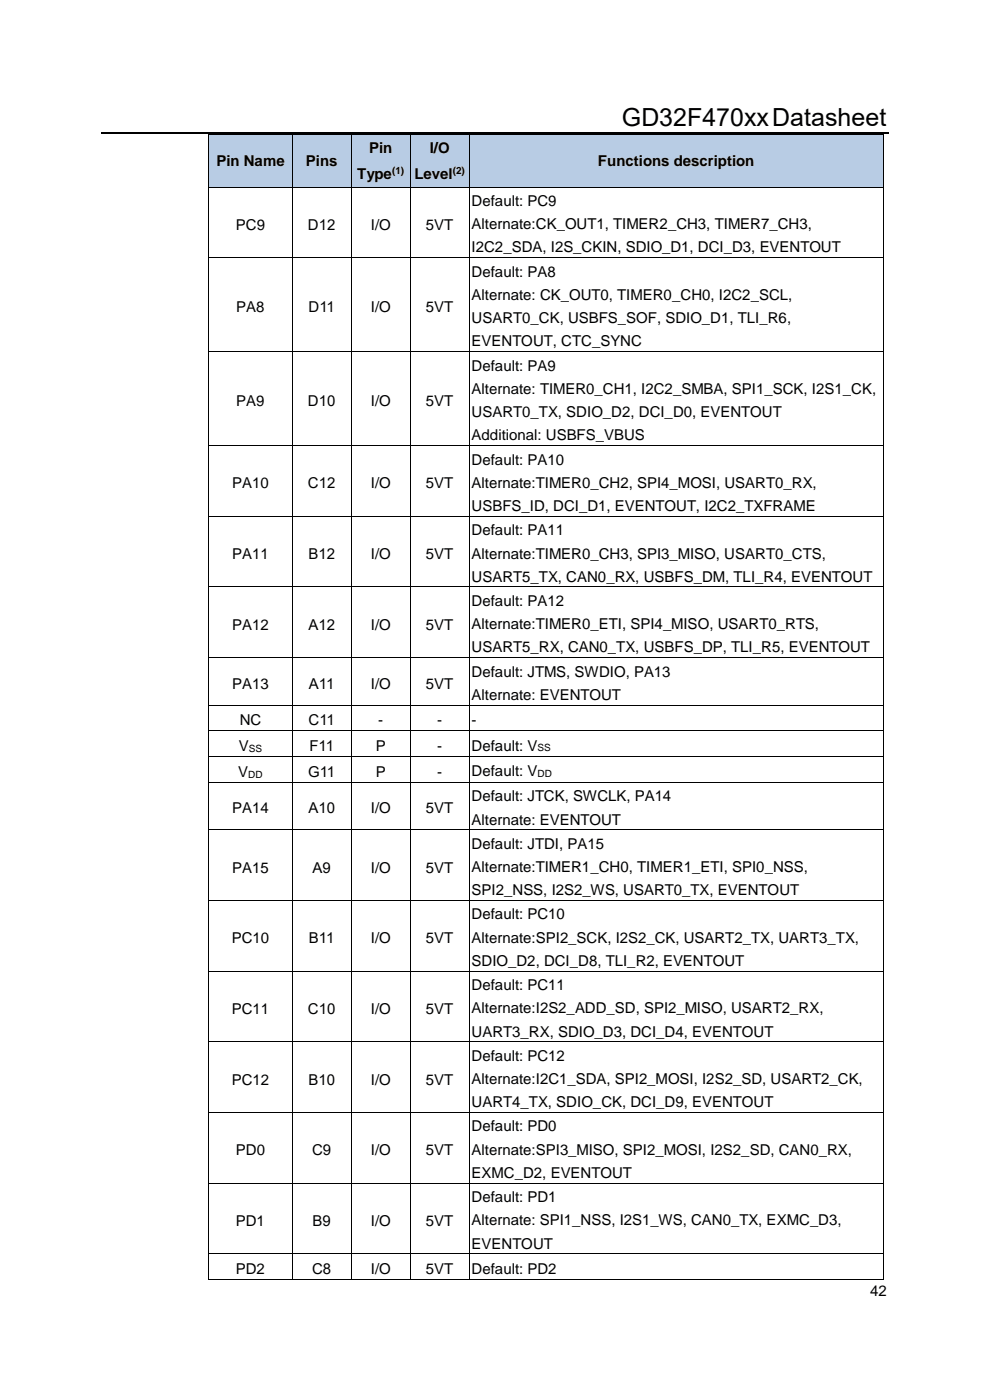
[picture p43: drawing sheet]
<svg xmlns="http://www.w3.org/2000/svg" width="210mm" height="297mm" viewBox="0 0 210 297" stroke-linecap="round" stroke-linejoin="round" font-family="sans-serif">
<defs><g id="words">
<text font-size="5.3" x="131.9" y="26.7">GD32F470xxDatasheet</text>
<g font-size="3.2">
<text x="45.9" y="35.2">Pin Name</text>
<text x="64.9" y="35.2">Pins</text>
<text x="78.3" y="32.5">Pin</text>
<text x="91.2" y="32.5">I/O</text>
<text x="126.9" y="35.2">Functions description</text>
<text x="75.8" y="38">Type</text>
<text x="87.9" y="38">Level</text>
<text x="100.1" y="43.7">Default: PC9</text>
<text x="50" y="48.7">PC9</text>
<text x="65.3" y="48.7">D12</text>
<text x="78.7" y="48.7">I/O</text>
<text x="90.4" y="48.7">5VT</text>
<text x="100.1" y="48.6">Alternate:CK_OUT1, TIMER2_CH3, TIMER7_CH3,</text>
<text x="100.1" y="53.6">I2C2_SDA, I2S_CKIN, SDIO_D1, DCI_D3, EVENTOUT</text>
<text x="100.1" y="58.7">Default: PA8</text>
<text x="100.1" y="63.6">Alternate: CK_OUT0, TIMER0_CH0, I2C2_SCL,</text>
<text x="50.1" y="66.2">PA8</text>
<text x="65.5" y="66.2">D11</text>
<text x="78.7" y="66.2">I/O</text>
<text x="90.4" y="66.2">5VT</text>
<text x="100.1" y="68.5">USART0_CK, USBFS_SOF, SDIO_D1, TLI_R6,</text>
<text x="100.1" y="73.5">EVENTOUT, CTC_SYNC</text>
<text x="100.1" y="78.6">Default: PA9</text>
<text x="100.1" y="83.6">Alternate: TIMER0_CH1, I2C2_SMBA, SPI1_SCK, I2S1_CK,</text>
<text x="50.1" y="86.2">PA9</text>
<text x="65.3" y="86.2">D10</text>
<text x="78.7" y="86.2">I/O</text>
<text x="90.4" y="86.2">5VT</text>
<text x="100.1" y="88.5">USART0_TX, SDIO_D2, DCI_D0, EVENTOUT</text>
<text x="100.1" y="93.4">Additional: USBFS_VBUS</text>
<text x="100.1" y="98.6">Default: PA10</text>
<text x="49.3" y="103.6">PA10</text>
<text x="65.3" y="103.6">C12</text>
<text x="78.7" y="103.6">I/O</text>
<text x="90.4" y="103.6">5VT</text>
<text x="100.1" y="103.5">Alternate:TIMER0_CH2, SPI4_MOSI, USART0_RX,</text>
<text x="100.1" y="108.4">USBFS_ID, DCI_D1, EVENTOUT, I2C2_TXFRAME</text>
<text x="100.1" y="113.6">Default: PA11</text>
<text x="49.3" y="118.6">PA11</text>
<text x="65.4" y="118.6">B12</text>
<text x="78.7" y="118.6">I/O</text>
<text x="90.4" y="118.6">5VT</text>
<text x="100.1" y="118.5">Alternate:TIMER0_CH3, SPI3_MISO, USART0_CTS,</text>
<text x="100.1" y="123.4">USART5_TX, CAN0_RX, USBFS_DM, TLI_R4, EVENTOUT</text>
<text x="100.1" y="128.5">Default: PA12</text>
<text x="49.3" y="133.6">PA12</text>
<text x="65.4" y="133.6">A12</text>
<text x="78.7" y="133.6">I/O</text>
<text x="90.4" y="133.6">5VT</text>
<text x="100.1" y="133.5">Alternate:TIMER0_ETI, SPI4_MISO, USART0_RTS,</text>
<text x="100.1" y="138.4">USART5_RX, CAN0_TX, USBFS_DP, TLI_R5, EVENTOUT</text>
<text x="100.1" y="143.5">Default: JTMS, SWDIO, PA13</text>
<text x="49.3" y="146.1">PA13</text>
<text x="65.5" y="146.1">A11</text>
<text x="78.7" y="146.1">I/O</text>
<text x="90.4" y="146.1">5VT</text>
<text x="100.1" y="148.5">Alternate: EVENTOUT</text>
<text x="50.8" y="153.9">NC</text>
<text x="65.5" y="153.9">C11</text>
<text x="80.2" y="153.9">-</text>
<text x="92.7" y="153.9">-</text>
<text x="100.1" y="153.8">-</text>
<text x="50.7" y="159.4">V</text>
<text x="65.6" y="159.4">F11</text>
<text x="79.7" y="159.4">P</text>
<text x="92.7" y="159.4">-</text>
<text x="100.1" y="159.2">Default: V</text>
<text x="50.6" y="164.8">V</text>
<text x="65.4" y="164.8">G11</text>
<text x="79.7" y="164.8">P</text>
<text x="92.7" y="164.8">-</text>
<text x="100.1" y="164.7">Default: V</text>
<text x="49.3" y="172.6">PA14</text>
<text x="65.4" y="172.6">A10</text>
<text x="78.7" y="172.6">I/O</text>
<text x="90.4" y="172.6">5VT</text>
<text x="100.1" y="170">Default: JTCK, SWCLK, PA14</text>
<text x="100.1" y="174.9">Alternate: EVENTOUT</text>
<text x="49.3" y="185.1">PA15</text>
<text x="66.3" y="185.1">A9</text>
<text x="78.7" y="185.1">I/O</text>
<text x="90.4" y="185.1">5VT</text>
<text x="100.1" y="180.1">Default: JTDI, PA15</text>
<text x="100.1" y="185">Alternate:TIMER1_CH0, TIMER1_ETI, SPI0_NSS,</text>
<text x="100.1" y="189.9">SPI2_NSS, I2S2_WS, USART0_TX, EVENTOUT</text>
<text x="100.1" y="195.1">Default: PC10</text>
<text x="49.2" y="200.1">PC10</text>
<text x="65.5" y="200.1">B11</text>
<text x="78.7" y="200.1">I/O</text>
<text x="90.4" y="200.1">5VT</text>
<text x="100.1" y="200">Alternate:SPI2_SCK, I2S2_CK, USART2_TX, UART3_TX,</text>
<text x="100.1" y="204.9">SDIO_D2, DCI_D8, TLI_R2, EVENTOUT</text>
<text x="49.2" y="215.1">PC11</text>
<text x="65.3" y="215.1">C10</text>
<text x="78.7" y="215.1">I/O</text>
<text x="90.4" y="215.1">5VT</text>
<text x="100.1" y="210">Default: PC11</text>
<text x="100.1" y="215">Alternate:I2S2_ADD_SD, SPI2_MISO, USART2_RX,</text>
<text x="100.1" y="219.9">UART3_RX, SDIO_D3, DCI_D4, EVENTOUT</text>
<text x="100.1" y="225">Default: PC12</text>
<text x="49.2" y="230.1">PC12</text>
<text x="65.4" y="230.1">B10</text>
<text x="78.7" y="230.1">I/O</text>
<text x="90.4" y="230.1">5VT</text>
<text x="100.1" y="230">Alternate:I2C1_SDA, SPI2_MOSI, I2S2_SD, USART2_CK,</text>
<text x="100.1" y="234.9">UART4_TX, SDIO_CK, DCI_D9, EVENTOUT</text>
<text x="50" y="245.1">PD0</text>
<text x="66.2" y="245.1">C9</text>
<text x="78.7" y="245.1">I/O</text>
<text x="90.4" y="245.1">5VT</text>
<text x="100.1" y="240">Default: PD0</text>
<text x="100.1" y="245">Alternate:SPI3_MISO, SPI2_MOSI, I2S2_SD, CAN0_RX,</text>
<text x="100.1" y="249.9">EXMC_D2, EVENTOUT</text>
<text x="100.1" y="255.1">Default: PD1</text>
<text x="50" y="260.1">PD1</text>
<text x="66.3" y="260.1">B9</text>
<text x="78.7" y="260.1">I/O</text>
<text x="90.4" y="260.1">5VT</text>
<text x="100.1" y="260">Alternate: SPI1_NSS, I2S1_WS, CAN0_TX, EXMC_D3,</text>
<text x="100.1" y="264.9">EVENTOUT</text>
<text x="50" y="270.3">PD2</text>
<text x="66.2" y="270.3">C8</text>
<text x="78.7" y="270.3">I/O</text>
<text x="90.4" y="270.3">5VT</text>
<text x="100.1" y="270.2">Default: PD2</text>
<text x="184.6" y="275">42</text>
</g>
<g font-size="2.1">
<text x="83.2" y="36.9">(1)</text>
<text x="96" y="36.9">(2)</text>
<text x="52.8" y="159.5">SS</text>
<text x="114" y="159.4">SS</text>
<text x="52.7" y="165">DD</text>
<text x="114" y="164.9">DD</text>
</g>
</g></defs>
<path d="M21.5 28.3h167.1" fill="none" stroke="#000" stroke-width=".25"/>
<g fill="#b8cce4">
<path d="M44.4 28.6h17.5v11h-17.5z" fill-rule="evenodd"/>
<path d="M44.8 31.3h16.7v5.5h-16.7z" fill-rule="evenodd"/>
<path d="M62.1 28.6h12.3v11h-12.3z" fill-rule="evenodd"/>
<path d="M62.5 31.3h11.5v5.5h-11.5z" fill-rule="evenodd"/>
<path d="M74.6 28.6h12.3v11h-12.3z" fill-rule="evenodd"/>
<path d="M75 28.6h11.5v5.5h-11.5z" fill-rule="evenodd"/>
<path d="M75 34.1h11.5v5.5h-11.5z" fill-rule="evenodd"/>
<path d="M87 28.6h12.5v11h-12.5z" fill-rule="evenodd"/>
<path d="M87.5 28.6h11.5v5.5h-11.5z" fill-rule="evenodd"/>
<path d="M87.5 34.1h11.5v5.5h-11.5z" fill-rule="evenodd"/>
<path d="M99.5 28.6h87.8v11h-87.8z" fill-rule="evenodd"/>
<path d="M100.1 31.3h86.8v5.5h-86.8z" fill-rule="evenodd"/>
</g>
<g fill="#000">
<path d="M44.2 28.4h.2v.2h-.2z" fill-rule="evenodd"/>
<path d="M44.2 28.4h.2v.2h-.2z" fill-rule="evenodd"/>
<path d="M44.2 39.6h.2v.2h-.2z" fill-rule="evenodd"/>
<path d="M61.9 28.4h.2v.2h-.2z" fill-rule="evenodd"/>
<path d="M61.9 39.6h.2v.2h-.2z" fill-rule="evenodd"/>
<path d="M74.4 28.4h.2v.2h-.2z" fill-rule="evenodd"/>
<path d="M74.4 39.6h.2v.2h-.2z" fill-rule="evenodd"/>
<path d="M87 28.4h.1v.2h-.1z" fill-rule="evenodd"/>
<path d="M87 39.6h.1v.2h-.1z" fill-rule="evenodd"/>
<path d="M99.5 28.4h.1v.2h-.1z" fill-rule="evenodd"/>
<path d="M99.5 39.6h.1v.2h-.1z" fill-rule="evenodd"/>
<path d="M187.3 28.4h.1v.2h-.1z" fill-rule="evenodd"/>
<path d="M187.3 28.4h.1v.2h-.1z" fill-rule="evenodd"/>
<path d="M187.3 39.6h.1v.2h-.1z" fill-rule="evenodd"/>
<path d="M44.2 54.6h.2v.1h-.2z" fill-rule="evenodd"/>
<path d="M61.9 54.6h.2v.1h-.2z" fill-rule="evenodd"/>
<path d="M74.4 54.6h.2v.1h-.2z" fill-rule="evenodd"/>
<path d="M87 54.6h.1v.1h-.1z" fill-rule="evenodd"/>
<path d="M99.5 54.6h.1v.1h-.1z" fill-rule="evenodd"/>
<path d="M187.3 54.6h.1v.1h-.1z" fill-rule="evenodd"/>
<path d="M44.2 74.5h.2v.2h-.2z" fill-rule="evenodd"/>
<path d="M61.9 74.5h.2v.2h-.2z" fill-rule="evenodd"/>
<path d="M74.4 74.5h.2v.2h-.2z" fill-rule="evenodd"/>
<path d="M87 74.5h.1v.2h-.1z" fill-rule="evenodd"/>
<path d="M99.5 74.5h.1v.2h-.1z" fill-rule="evenodd"/>
<path d="M187.3 74.5h.1v.2h-.1z" fill-rule="evenodd"/>
<path d="M44.2 94.5h.2v.1h-.2z" fill-rule="evenodd"/>
<path d="M61.9 94.5h.2v.1h-.2z" fill-rule="evenodd"/>
<path d="M74.4 94.5h.2v.1h-.2z" fill-rule="evenodd"/>
<path d="M87 94.5h.1v.1h-.1z" fill-rule="evenodd"/>
<path d="M99.5 94.5h.1v.1h-.1z" fill-rule="evenodd"/>
<path d="M187.3 94.5h.1v.1h-.1z" fill-rule="evenodd"/>
<path d="M44.2 109.4h.2v.2h-.2z" fill-rule="evenodd"/>
<path d="M61.9 109.4h.2v.2h-.2z" fill-rule="evenodd"/>
<path d="M74.4 109.4h.2v.2h-.2z" fill-rule="evenodd"/>
<path d="M87 109.4h.1v.2h-.1z" fill-rule="evenodd"/>
<path d="M99.5 109.4h.1v.2h-.1z" fill-rule="evenodd"/>
<path d="M187.3 109.4h.1v.2h-.1z" fill-rule="evenodd"/>
<path d="M44.2 124.4h.2v.2h-.2z" fill-rule="evenodd"/>
<path d="M44.2 139.4h.2v.2h-.2z" fill-rule="evenodd"/>
<path d="M61.9 124.4h.2v.2h-.2z" fill-rule="evenodd"/>
<path d="M61.9 139.4h.2v.2h-.2z" fill-rule="evenodd"/>
<path d="M74.4 124.4h.2v.2h-.2z" fill-rule="evenodd"/>
<path d="M74.4 139.4h.2v.2h-.2z" fill-rule="evenodd"/>
<path d="M87 124.4h.1v.2h-.1z" fill-rule="evenodd"/>
<path d="M87 139.4h.1v.2h-.1z" fill-rule="evenodd"/>
<path d="M99.5 124.4h.1v.2h-.1z" fill-rule="evenodd"/>
<path d="M99.5 139.4h.1v.2h-.1z" fill-rule="evenodd"/>
<path d="M187.3 124.4h.1v.2h-.1z" fill-rule="evenodd"/>
<path d="M187.3 139.4h.1v.2h-.1z" fill-rule="evenodd"/>
<path d="M44.2 149.5h.2v.2h-.2z" fill-rule="evenodd"/>
<path d="M44.2 155h.2v.1h-.2z" fill-rule="evenodd"/>
<path d="M61.9 149.5h.2v.2h-.2z" fill-rule="evenodd"/>
<path d="M61.9 155h.2v.1h-.2z" fill-rule="evenodd"/>
<path d="M74.4 149.5h.2v.2h-.2z" fill-rule="evenodd"/>
<path d="M74.4 155h.2v.1h-.2z" fill-rule="evenodd"/>
<path d="M87 149.5h.1v.2h-.1z" fill-rule="evenodd"/>
<path d="M87 155h.1v.1h-.1z" fill-rule="evenodd"/>
<path d="M99.5 149.5h.1v.2h-.1z" fill-rule="evenodd"/>
<path d="M99.5 155h.1v.1h-.1z" fill-rule="evenodd"/>
<path d="M187.3 149.5h.1v.2h-.1z" fill-rule="evenodd"/>
<path d="M187.3 155h.1v.1h-.1z" fill-rule="evenodd"/>
<path d="M44.2 160.4h.2v.2h-.2z" fill-rule="evenodd"/>
<path d="M44.2 165.9h.2v.2h-.2z" fill-rule="evenodd"/>
<path d="M44.2 176h.2v.1h-.2z" fill-rule="evenodd"/>
<path d="M61.9 160.4h.2v.2h-.2z" fill-rule="evenodd"/>
<path d="M61.9 165.9h.2v.2h-.2z" fill-rule="evenodd"/>
<path d="M61.9 176h.2v.1h-.2z" fill-rule="evenodd"/>
<path d="M74.4 160.4h.2v.2h-.2z" fill-rule="evenodd"/>
<path d="M74.4 165.9h.2v.2h-.2z" fill-rule="evenodd"/>
<path d="M74.4 176h.2v.1h-.2z" fill-rule="evenodd"/>
<path d="M87 160.4h.1v.2h-.1z" fill-rule="evenodd"/>
<path d="M87 165.9h.1v.2h-.1z" fill-rule="evenodd"/>
<path d="M87 176h.1v.1h-.1z" fill-rule="evenodd"/>
<path d="M99.5 160.4h.1v.2h-.1z" fill-rule="evenodd"/>
<path d="M99.5 165.9h.1v.2h-.1z" fill-rule="evenodd"/>
<path d="M99.5 176h.1v.1h-.1z" fill-rule="evenodd"/>
<path d="M187.3 160.4h.1v.2h-.1z" fill-rule="evenodd"/>
<path d="M187.3 165.9h.1v.2h-.1z" fill-rule="evenodd"/>
<path d="M187.3 176h.1v.1h-.1z" fill-rule="evenodd"/>
<path d="M44.2 190.9h.2v.2h-.2z" fill-rule="evenodd"/>
<path d="M61.9 190.9h.2v.2h-.2z" fill-rule="evenodd"/>
<path d="M74.4 190.9h.2v.2h-.2z" fill-rule="evenodd"/>
<path d="M87 190.9h.1v.2h-.1z" fill-rule="evenodd"/>
<path d="M99.5 190.9h.1v.2h-.1z" fill-rule="evenodd"/>
<path d="M187.3 190.9h.1v.2h-.1z" fill-rule="evenodd"/>
<path d="M44.2 205.9h.2v.2h-.2z" fill-rule="evenodd"/>
<path d="M61.9 205.9h.2v.2h-.2z" fill-rule="evenodd"/>
<path d="M74.4 205.9h.2v.2h-.2z" fill-rule="evenodd"/>
<path d="M87 205.9h.1v.2h-.1z" fill-rule="evenodd"/>
<path d="M99.5 205.9h.1v.2h-.1z" fill-rule="evenodd"/>
<path d="M187.3 205.9h.1v.2h-.1z" fill-rule="evenodd"/>
<path d="M44.2 220.9h.2v.2h-.2z" fill-rule="evenodd"/>
<path d="M44.2 235.9h.2v.2h-.2z" fill-rule="evenodd"/>
<path d="M61.9 220.9h.2v.2h-.2z" fill-rule="evenodd"/>
<path d="M61.9 235.9h.2v.2h-.2z" fill-rule="evenodd"/>
<path d="M74.4 220.9h.2v.2h-.2z" fill-rule="evenodd"/>
<path d="M74.4 235.9h.2v.2h-.2z" fill-rule="evenodd"/>
<path d="M87 220.9h.1v.2h-.1z" fill-rule="evenodd"/>
<path d="M87 235.9h.1v.2h-.1z" fill-rule="evenodd"/>
<path d="M99.5 220.9h.1v.2h-.1z" fill-rule="evenodd"/>
<path d="M99.5 235.9h.1v.2h-.1z" fill-rule="evenodd"/>
<path d="M187.3 220.9h.1v.2h-.1z" fill-rule="evenodd"/>
<path d="M187.3 235.9h.1v.2h-.1z" fill-rule="evenodd"/>
<path d="M44.2 250.9h.2v.2h-.2z" fill-rule="evenodd"/>
<path d="M61.9 250.9h.2v.2h-.2z" fill-rule="evenodd"/>
<path d="M74.4 250.9h.2v.2h-.2z" fill-rule="evenodd"/>
<path d="M87 250.9h.1v.2h-.1z" fill-rule="evenodd"/>
<path d="M99.5 250.9h.1v.2h-.1z" fill-rule="evenodd"/>
<path d="M187.3 250.9h.1v.2h-.1z" fill-rule="evenodd"/>
<path d="M44.2 265.9h.2v.2h-.2z" fill-rule="evenodd"/>
<path d="M44.2 271.4h.2v.2h-.2z" fill-rule="evenodd"/>
<path d="M44.2 271.4h.2v.2h-.2z" fill-rule="evenodd"/>
<path d="M61.9 265.9h.2v.2h-.2z" fill-rule="evenodd"/>
<path d="M61.9 271.4h.2v.2h-.2z" fill-rule="evenodd"/>
<path d="M74.4 265.9h.2v.2h-.2z" fill-rule="evenodd"/>
<path d="M74.4 271.4h.2v.2h-.2z" fill-rule="evenodd"/>
<path d="M87 265.9h.1v.2h-.1z" fill-rule="evenodd"/>
<path d="M87 271.4h.1v.2h-.1z" fill-rule="evenodd"/>
<path d="M99.5 265.9h.1v.2h-.1z" fill-rule="evenodd"/>
<path d="M99.5 271.4h.1v.2h-.1z" fill-rule="evenodd"/>
<path d="M187.3 265.9h.1v.2h-.1z" fill-rule="evenodd"/>
<path d="M187.3 271.4h.1v.2h-.1z" fill-rule="evenodd"/>
<path d="M187.3 271.4h.1v.2h-.1z" fill-rule="evenodd"/>
</g>
<g fill="none" stroke="#000" stroke-width=".21">
<path d="M44.3 28.6v11M44.3 39.8v14.8M44.4 28.5h17.5M44.4 39.7h17.5M62 28.6v11M62 39.8v14.8M62.1 28.5h12.3M62.1 39.7h12.3M74.5 28.6v11M74.5 39.8v14.8M74.6 28.5h12.4M74.6 39.7h12.4"/>
<path d="M87.1 28.6v11M87.1 39.8v14.8M87.1 28.5h12.4M87.1 39.7h12.4M99.5 28.6v11M99.5 39.8v14.8M99.6 28.5h87.7M99.6 39.7h87.7M187.4 28.6v11M187.4 39.8v14.8M44.3 54.7v19.8M44.4 54.7h17.5"/>
<path d="M62 54.7v19.8M62.1 54.7h12.3M74.5 54.7v19.8M74.6 54.7h12.4M87.1 54.7v19.8M87.1 54.7h12.4M99.5 54.7v19.8M99.6 54.7h87.7M187.4 54.7v19.8M44.3 74.7v19.8M44.4 74.6h17.5M62 74.7v19.8"/>
<path d="M62.1 74.6h12.3M74.5 74.7v19.8M74.6 74.6h12.4M87.1 74.7v19.8M87.1 74.6h12.4M99.5 74.7v19.8M99.6 74.6h87.7M187.4 74.7v19.8M44.3 94.6v14.8M44.4 94.5h17.5M62 94.6v14.8M62.1 94.5h12.3"/>
<path d="M74.5 94.6v14.8M74.6 94.5h12.4M87.1 94.6v14.8M87.1 94.5h12.4M99.5 94.6v14.8M99.6 94.5h87.7M187.4 94.6v14.8M44.3 109.6v14.8M44.4 109.5h17.5M62 109.6v14.8M62.1 109.5h12.3M74.5 109.6v14.8"/>
<path d="M74.6 109.5h12.4M87.1 109.6v14.8M87.1 109.5h12.4M99.5 109.6v14.8M99.6 109.5h87.7M187.4 109.6v14.8M44.3 124.6v14.8M44.3 139.6v9.9M44.4 124.5h17.5M44.4 139.5h17.5M62 124.6v14.8M62 139.6v9.9"/>
<path d="M62.1 124.5h12.3M62.1 139.5h12.3M74.5 124.6v14.8M74.5 139.6v9.9M74.6 124.5h12.4M74.6 139.5h12.4M87.1 124.6v14.8M87.1 139.6v9.9M87.1 124.5h12.4M87.1 139.5h12.4M99.5 124.6v14.8M99.5 139.6v9.9"/>
<path d="M99.6 124.5h87.7M99.6 139.5h87.7M187.4 124.6v14.8M187.4 139.6v9.9M44.3 149.7v5.3M44.3 155.1v5.3M44.4 149.6h17.5M44.4 155h17.5M62 149.7v5.3M62 155.1v5.3M62.1 149.6h12.3M62.1 155h12.3"/>
<path d="M74.5 149.7v5.3M74.5 155.1v5.3M74.6 149.6h12.4M74.6 155h12.4M87.1 149.7v5.3M87.1 155.1v5.3M87.1 149.6h12.4M87.1 155h12.4M99.5 149.7v5.3M99.5 155.1v5.3M99.6 149.6h87.7M99.6 155h87.7"/>
<path d="M187.4 149.7v5.3M187.4 155.1v5.3M44.3 160.6v5.3M44.3 166.1v9.9M44.3 176.1v14.8M44.4 160.5h17.5M44.4 166h17.5M44.4 176h17.5M62 160.6v5.3M62 166.1v9.9M62 176.1v14.8M62.1 160.5h12.3"/>
<path d="M62.1 166h12.3M62.1 176h12.3M74.5 160.6v5.3M74.5 166.1v9.9M74.5 176.1v14.8M74.6 160.5h12.4M74.6 166h12.4M74.6 176h12.4M87.1 160.6v5.3M87.1 166.1v9.9M87.1 176.1v14.8M87.1 160.5h12.4"/>
<path d="M87.1 166h12.4M87.1 176h12.4M99.5 160.6v5.3M99.5 166.1v9.9M99.5 176.1v14.8M99.6 160.5h87.7M99.6 166h87.7M99.6 176h87.7M187.4 160.6v5.3M187.4 166.1v9.9M187.4 176.1v14.8M44.3 191.1v14.8"/>
<path d="M44.4 191h17.5M62 191.1v14.8M62.1 191h12.3M74.5 191.1v14.8M74.6 191h12.4M87.1 191.1v14.8M87.1 191h12.4M99.5 191.1v14.8M99.6 191h87.7M187.4 191.1v14.8M44.3 206.1v14.8M44.4 206h17.5"/>
<path d="M62 206.1v14.8M62.1 206h12.3M74.5 206.1v14.8M74.6 206h12.4M87.1 206.1v14.8M87.1 206h12.4M99.5 206.1v14.8M99.6 206h87.7M187.4 206.1v14.8M44.3 221.1v14.8M44.3 236.1v14.8M44.4 221h17.5"/>
<path d="M44.4 236h17.5M62 221.1v14.8M62 236.1v14.8M62.1 221h12.3M62.1 236h12.3M74.5 221.1v14.8M74.5 236.1v14.8M74.6 221h12.4M74.6 236h12.4M87.1 221.1v14.8M87.1 236.1v14.8M87.1 221h12.4"/>
<path d="M87.1 236h12.4M99.5 221.1v14.8M99.5 236.1v14.8M99.6 221h87.7M99.6 236h87.7M187.4 221.1v14.8M187.4 236.1v14.8M44.3 251.1v14.8M44.4 251h17.5M62 251.1v14.8M62.1 251h12.3M74.5 251.1v14.8"/>
<path d="M74.6 251h12.4M87.1 251.1v14.8M87.1 251h12.4M99.5 251.1v14.8M99.6 251h87.7M187.4 251.1v14.8M44.3 266.1v5.3M44.4 266h17.5M44.4 271.5h17.5M62 266.1v5.3M62.1 266h12.3M62.1 271.5h12.3"/>
<path d="M74.5 266.1v5.3M74.6 266h12.4M74.6 271.5h12.4M87.1 266.1v5.3M87.1 266h12.4M87.1 271.5h12.4M99.5 266.1v5.3M99.6 266h87.7M99.6 271.5h87.7M187.4 266.1v5.3"/>
</g>
<use href="#words"/>
</svg>
